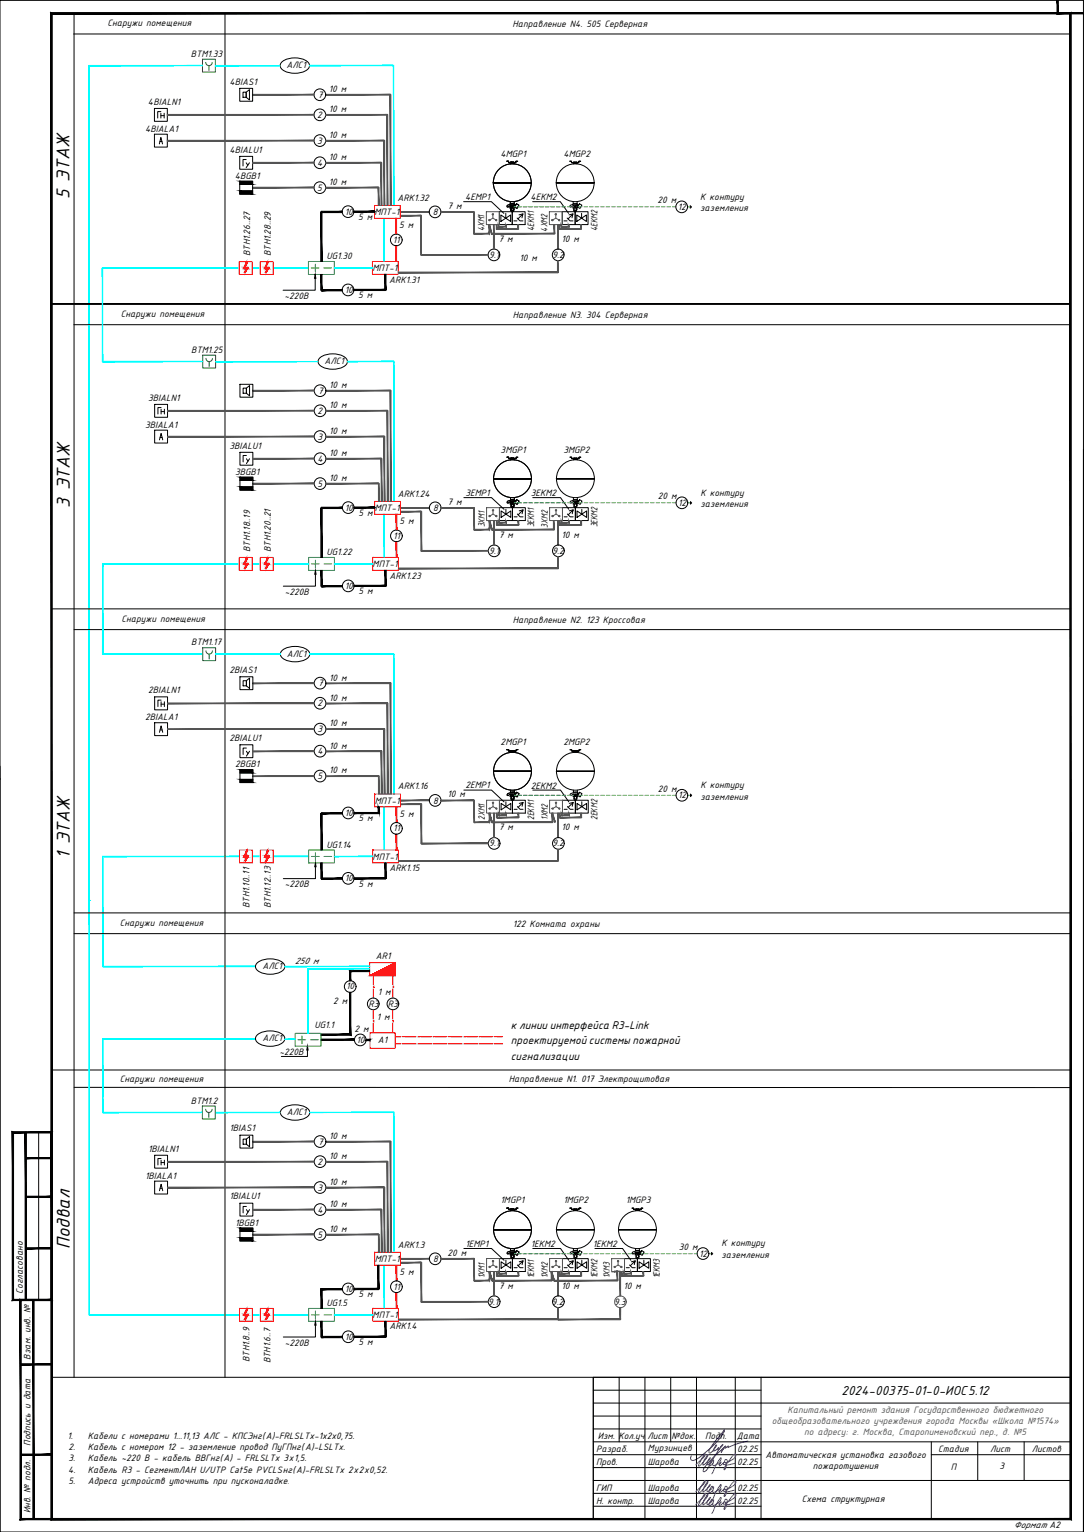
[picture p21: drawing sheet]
<svg xmlns="http://www.w3.org/2000/svg" width="420mm" height="594mm" viewBox="0 0 420 594" stroke-linecap="round" stroke-linejoin="round" font-family="sans-serif">
<defs><g id="words">
<g font-size="7.8">
<text x="26.9" y="77.2" transform="rotate(-90 26.9 77.2)">5 ЭТАЖ</text>
<text x="27.1" y="196.9" transform="rotate(-90 27.1 196.9)">3 ЭТАЖ</text>
<text x="27.1" y="333.1" transform="rotate(-90 27.1 333.1)">1 ЭТАЖ</text>
<text x="27.1" y="484.3" transform="rotate(-90 27.1 484.3)">Подвал</text>
</g>
<text font-size="5.4" x="326.2" y="540.8">2024-00375-01-0-ИОС5.12</text>
<g font-size="4.2">
<text x="198" y="398.9">к линии интерфейса R3-Link</text>
<text x="198" y="404.8">проектируемой системы пожарной</text>
<text x="198" y="410.9">сигнализации</text>
</g>
<g font-size="3.9">
<text x="41.7" y="10.3">Снаружи помещения</text>
<text x="198.6" y="10.6">Направление N4. 505 Серверная</text>
<text x="74" y="22.1">BTM1.33</text>
<text x="111" y="26.5">АЛС1</text>
<text x="88.9" y="32.8">4BIAS1</text>
<text x="127.5" y="35.7">10 м</text>
<text x="57.4" y="40.7">4BIALN1</text>
<text x="123.2" y="38">7</text>
<text x="122.9" y="45.8">2</text>
<text x="127.5" y="43.5">10 м</text>
<text x="56.2" y="51.1">4BIALA1</text>
<text x="127.5" y="53.5">10 м</text>
<text x="88.9" y="59.2">4BIALU1</text>
<text x="122.9" y="55.8">3</text>
<text x="122.9" y="64.4">4</text>
<text x="127.5" y="62.1">10 м</text>
<text x="194" y="60.7">4MGP1</text>
<text x="218.4" y="60.7">4MGP2</text>
<text x="91" y="69.4">4BGB1</text>
<text x="127.5" y="71.8">10 м</text>
<text x="122.9" y="74">5</text>
<text x="154.1" y="77.9">ARK1.32</text>
<text x="180.3" y="77.5">4EMP1</text>
<text x="205.6" y="77.6">4EKM2</text>
<text x="271.4" y="77.4">К контуру</text>
<text x="133.6" y="83.2">10</text>
<text x="145.2" y="83.5">МПТ-1</text>
<text x="167.8" y="83.4">8</text>
<text x="173.4" y="81">7 м</text>
<text x="254.9" y="78.8">20 м</text>
<text x="262.7" y="81.4">12</text>
<text x="271.4" y="82">заземления</text>
<text x="138.9" y="85.3">5 м</text>
<text x="154.8" y="88.4">5 м</text>
<text x="187.8" y="89.8" transform="rotate(-90 187.8 89.8)">4XM1</text>
<text x="207.1" y="89.8" transform="rotate(-90 207.1 89.8)">4EKM1</text>
<text x="212.2" y="89.8" transform="rotate(-90 212.2 89.8)">4XM2</text>
<text x="231.6" y="89.8" transform="rotate(-90 231.6 89.8)">4EKM2</text>
<text x="152.3" y="94.2">11</text>
<text x="193.3" y="93.8">7 м</text>
<text x="217.6" y="93.8">10 м</text>
<text x="96.9" y="99.3" transform="rotate(-90 96.9 99.3)">BТН1.26..27</text>
<text x="105" y="99.3" transform="rotate(-90 105 99.3)">BТН1.28..29</text>
<text x="126.5" y="100.6">UG1.30</text>
<text x="189.6" y="100">9.1</text>
<text x="201.3" y="101.2">10 м</text>
<text x="214.2" y="100">9.2</text>
<text x="144.4" y="105.2">МПТ-1</text>
<text x="133.6" y="113.6">10</text>
<text x="150.9" y="109.6">ARK1.31</text>
<text x="110.3" y="116">~220В</text>
<text x="138.9" y="115.7">5 м</text>
<text x="46.8" y="122.8">Снаружи помещения</text>
<text x="198.7" y="123.4">Направление N3. 304 Серверная</text>
<text x="74.1" y="136.8">BTM1.25</text>
<text x="125.7" y="141.2">АЛС1</text>
<text x="57.4" y="155.5">3BIALN1</text>
<text x="123.3" y="152.8">7</text>
<text x="127.6" y="150.5">10 м</text>
<text x="123" y="160.5">2</text>
<text x="127.6" y="158.3">10 м</text>
<text x="56.3" y="165.8">3BIALA1</text>
<text x="89" y="174">3BIALU1</text>
<text x="123" y="170.5">3</text>
<text x="127.6" y="168.3">10 м</text>
<text x="123" y="179.1">4</text>
<text x="127.6" y="176.9">10 м</text>
<text x="194.1" y="175.5">3MGP1</text>
<text x="218.4" y="175.5">3MGP2</text>
<text x="91.1" y="184.2">3BGB1</text>
<text x="123" y="188.7">5</text>
<text x="127.6" y="186.5">10 м</text>
<text x="154.1" y="192.7">ARK1.24</text>
<text x="173.5" y="195.8">7 м</text>
<text x="180.4" y="192.3">3EMP1</text>
<text x="205.7" y="192.4">3EKM2</text>
<text x="255" y="193.6">20 м</text>
<text x="262.8" y="196.1">12</text>
<text x="271.5" y="192.2">К контуру</text>
<text x="271.5" y="196.7">заземления</text>
<text x="133.6" y="198">10</text>
<text x="138.9" y="200.1">5 м</text>
<text x="145.2" y="198.2">МПТ-1</text>
<text x="154.8" y="203.2">5 м</text>
<text x="167.9" y="198.2">8</text>
<text x="152.4" y="208.9">11</text>
<text x="187.9" y="204.5" transform="rotate(-90 187.9 204.5)">3XM1</text>
<text x="193.3" y="208.6">7 м</text>
<text x="207.1" y="204.5" transform="rotate(-90 207.1 204.5)">3EKM1</text>
<text x="212.3" y="204.6" transform="rotate(-90 212.3 204.6)">3XM2</text>
<text x="217.7" y="208.6">10 м</text>
<text x="231.6" y="204.5" transform="rotate(-90 231.6 204.5)">3EKM2</text>
<text x="96.9" y="214.1" transform="rotate(-90 96.9 214.1)">BТН1.18..19</text>
<text x="105" y="214.1" transform="rotate(-90 105 214.1)">BТН1.20..21</text>
<text x="126.6" y="215.3">UG1.22</text>
<text x="189.7" y="214.8">9.1</text>
<text x="214.2" y="214.8">9.2</text>
<text x="144.4" y="219.9">МПТ-1</text>
<text x="151" y="224.3">ARK1.23</text>
<text x="110.4" y="230.7">~220В</text>
<text x="133.6" y="228.3">10</text>
<text x="138.9" y="230.4">5 м</text>
<text x="47.1" y="241.4">Снаружи помещения</text>
<text x="198.8" y="241.6">Направление N2. 123 Кроссовая</text>
<text x="74.1" y="250.3">BTM1.17</text>
<text x="111.1" y="254.6">АЛС1</text>
<text x="89" y="261">2BIAS1</text>
<text x="127.6" y="263.9">10 м</text>
<text x="57.4" y="268.9">2BIALN1</text>
<text x="123.3" y="266.2">7</text>
<text x="123" y="274">2</text>
<text x="127.6" y="271.7">10 м</text>
<text x="56.3" y="279.3">2BIALA1</text>
<text x="127.6" y="281.7">10 м</text>
<text x="89" y="287.4">2BIALU1</text>
<text x="123" y="283.9">3</text>
<text x="123" y="292.5">4</text>
<text x="127.6" y="290.3">10 м</text>
<text x="194.1" y="288.9">2MGP1</text>
<text x="218.4" y="288.9">2MGP2</text>
<text x="91.1" y="297.6">2BGB1</text>
<text x="127.6" y="299.9">10 м</text>
<text x="123" y="302.2">5</text>
<text x="180.4" y="305.7">2EMP1</text>
<text x="205.7" y="305.8">2EKM2</text>
<text x="271.5" y="305.6">К контуру</text>
<text x="145.2" y="311.6">МПТ-1</text>
<text x="154.1" y="306.1">ARK1.16</text>
<text x="167.9" y="311.6">8</text>
<text x="173.5" y="309.2">10 м</text>
<text x="255" y="307">20 м</text>
<text x="262.8" y="309.6">12</text>
<text x="271.5" y="310.1">заземления</text>
<text x="133.6" y="316.4">10</text>
<text x="154.8" y="316.6">5 м</text>
<text x="187.9" y="318" transform="rotate(-90 187.9 318)">2XM1</text>
<text x="207.1" y="318" transform="rotate(-90 207.1 318)">2EKM1</text>
<text x="212.3" y="318" transform="rotate(-90 212.3 318)">1XM2</text>
<text x="231.6" y="318" transform="rotate(-90 231.6 318)">2EKM2</text>
<text x="138.9" y="318.5">5 м</text>
<text x="152.4" y="322.4">11</text>
<text x="193.3" y="322">7 м</text>
<text x="217.7" y="322">10 м</text>
<text x="126.6" y="328.8">UG1.14</text>
<text x="189.7" y="328.2">9.1</text>
<text x="214.2" y="328.2">9.2</text>
<text x="144.4" y="333.3">МПТ-1</text>
<text x="133.6" y="341.8">10</text>
<text x="151" y="337.8">ARK1.15</text>
<text x="110.4" y="344.1">~220В</text>
<text x="138.9" y="343.8">5 м</text>
<text x="96.7" y="352.1" transform="rotate(-90 96.7 352.1)">BТН1.10..11</text>
<text x="105" y="352.1" transform="rotate(-90 105 352.1)">BТН1.12..13</text>
<text x="46.4" y="359.2">Снаружи помещения</text>
<text x="198.8" y="359.5">122 Комната охраны</text>
<text x="145.6" y="372">AR1</text>
<text x="101.7" y="375.8">АЛС1</text>
<text x="114.2" y="373.9">250 м</text>
<text x="134.2" y="383.7">10</text>
<text x="129.2" y="389.4">2 м</text>
<text x="146.4" y="385.7">1 м</text>
<text x="142.8" y="390.4">R3</text>
<text x="146" y="395.4">1 м</text>
<text x="150.4" y="390.4">R3</text>
<text x="121.9" y="398.7">UG1.1</text>
<text x="137.4" y="400.4">2 м</text>
<text x="101.7" y="403.7">АЛС1</text>
<text x="138.1" y="404.4">10</text>
<text x="146.4" y="404.6">A1</text>
<text x="108.4" y="409.2">~220В</text>
<text x="46.4" y="419.7">Снаружи помещения</text>
<text x="197.3" y="419.5">Направление N1. 017 Электрощитовая</text>
<text x="74" y="428">BTM1.2</text>
<text x="111.1" y="432.4">АЛС1</text>
<text x="89" y="438.8">1BIAS1</text>
<text x="123.3" y="443.9">7</text>
<text x="127.6" y="441.7">10 м</text>
<text x="57.4" y="446.6">1BIALN1</text>
<text x="127.6" y="449.5">10 м</text>
<text x="123" y="451.7">2</text>
<text x="56.3" y="457">1BIALA1</text>
<text x="123" y="461.7">3</text>
<text x="127.6" y="459.5">10 м</text>
<text x="89" y="465.1">1BIALU1</text>
<text x="194.1" y="466.7">1MGP1</text>
<text x="218.4" y="466.7">1MGP2</text>
<text x="242.5" y="466.7">1MGP3</text>
<text x="123" y="470.3">4</text>
<text x="127.6" y="468.1">10 м</text>
<text x="91.1" y="475.4">1BGB1</text>
<text x="123" y="479.9">5</text>
<text x="127.6" y="477.7">10 м</text>
<text x="154.1" y="483.9">ARK1.3</text>
<text x="180.4" y="483.5">1EMP1</text>
<text x="205.7" y="483.6">1EKM2</text>
<text x="229.8" y="483.6">1EKM2</text>
<text x="263.1" y="484.7">30 м</text>
<text x="279.7" y="483.3">К контуру</text>
<text x="145.2" y="489.4">МПТ-1</text>
<text x="167.9" y="489.3">8</text>
<text x="173.5" y="487">20 м</text>
<text x="270.9" y="487.3">12</text>
<text x="279.7" y="487.9">заземления</text>
<text x="154.8" y="494.4">5 м</text>
<text x="187.9" y="495.7" transform="rotate(-90 187.9 495.7)">1XM1</text>
<text x="207.1" y="495.7" transform="rotate(-90 207.1 495.7)">1EKM1</text>
<text x="212.3" y="495.7" transform="rotate(-90 212.3 495.7)">1XM2</text>
<text x="231.6" y="495.7" transform="rotate(-90 231.6 495.7)">1EKM2</text>
<text x="236.4" y="495.7" transform="rotate(-90 236.4 495.7)">1XM3</text>
<text x="255.7" y="495.7" transform="rotate(-90 255.7 495.7)">1EKM3</text>
<text x="8.8" y="501.7" transform="rotate(-90 8.8 501.7)">Согласовано</text>
<text x="133.6" y="501">10</text>
<text x="138.9" y="503.1">5 м</text>
<text x="152.4" y="500.1">11</text>
<text x="193.3" y="499.8">7 м</text>
<text x="217.7" y="499.8">10 м</text>
<text x="241.7" y="499.8">10 м</text>
<text x="126.6" y="506.5">UG1.5</text>
<text x="189.2" y="506.1">9.1</text>
<text x="214" y="506.1">9.2</text>
<text x="238" y="506.1">9.3</text>
<text x="144.4" y="511.1">МПТ-1</text>
<text x="151" y="515.5">ARK1.4</text>
<text x="110.4" y="521.9">~220В</text>
<text x="133.6" y="519.5">10</text>
<text x="138.9" y="521.6">5 м</text>
<text x="11.8" y="527.2" transform="rotate(-90 11.8 527.2)">Взам. инв. №</text>
<text x="96.7" y="528.1" transform="rotate(-90 96.7 528.1)">BТН1.8..9</text>
<text x="104.9" y="528.7" transform="rotate(-90 104.9 528.7)">BТН1.6..7</text>
<text x="26.1" y="557.9">1.</text>
<text x="34.1" y="557.9">Кабели с номерами 1...11,13 АЛС - КПСЭнг(А)-FRLSLTx-1x2x0,75.</text>
<text x="231.7" y="558">Изм. Кол.уч</text>
<text x="251" y="558">Лист</text>
<text x="260.3" y="558">№док.</text>
<text x="273.3" y="558">Подп.</text>
<text x="11.8" y="560.6" transform="rotate(-90 11.8 560.6)">Подпись и дата</text>
<text x="26.6" y="562.3">2.</text>
<text x="34.1" y="562.3">Кабель с номером 12 - заземление провод ПуГПнг(А)-LSLTx.</text>
<text x="231.1" y="563.1">Разраб.</text>
<text x="251.2" y="562.8">Мурзинцев</text>
<text x="285.6" y="558.1">Дата</text>
<text x="285.8" y="563.1">02.25</text>
<text x="363.7" y="562.9">Стадия</text>
<text x="383.8" y="562.9">Лист</text>
<text x="400" y="562.9">Листов</text>
<text x="26.6" y="566.7">3.</text>
<text x="34.1" y="566.7">Кабель ~220 В - кабель ВВГнг(А) - FRLSLTx 3х1,5.</text>
<text x="231.1" y="568.1">Пров.</text>
<text x="251" y="568.1">Шарова</text>
<text x="285.8" y="568.1">02.25</text>
<text x="296.7" y="565.4">Автоматическая установка газового</text>
<text x="315" y="569.6">пожаротушения</text>
<text x="387.3" y="569.7">3</text>
<text x="26.5" y="571.1">4.</text>
<text x="26.6" y="575.3">5.</text>
<text x="34.1" y="571.1">Кабель R3 - СегментЛАН U/UTP Cat5e PVCLSнг(А)-FRLSLTx 2х2х0,52.</text>
<text x="34.1" y="575.3">Адреса устройств уточнить при пусконаладке.</text>
<text x="368.6" y="570.1">П</text>
<text x="231.1" y="578.1">ГИП</text>
<text x="251" y="578.1">Шарова</text>
<text x="285.8" y="578.1">02.25</text>
<text x="11.8" y="586.9" transform="rotate(-90 11.8 586.9)">Инв. № подл.</text>
<text x="231" y="583.1">Н. контр.</text>
<text x="251" y="583.1">Шарова</text>
<text x="285.8" y="583.1">02.25</text>
<text x="310.7" y="582.5">Схема структурная</text>
<text x="393" y="592.5">Формат А2</text>
</g>
<g font-size="3.9" fill="#545454">
<text x="305.2" y="548.1">Капитальный ремонт здания Государственного бюджетного</text>
<text x="299.1" y="552.3">общеобразовательного учреждения города Москвы «Школа №1574»</text>
<text x="311.7" y="556.4">по адресу: г. Москва, Старопименовский пер., д. №5</text>
</g>
</g></defs>
<g fill="#0ff" stroke="#0ff" stroke-width=".39">
<path d="M39.8 374.9l59.2-.2zM39.8 374.7h59.2z"/>
<path d="M39.8 332.1l.1 42.7zM39.8 332.1l.1 42.7z"/>
<path d="M39.8 332h79.8zM39.8 332.2l79.8-.2z"/>
<path d="M34.6 510l85-.2zM34.6 509.8h85z"/>
<path d="M152.6 431.3l.1 54.3zM152.6 431.3l.1 54.3z"/>
<path d="M83.6 431.3h24.9zM83.6 431.5l24.9-.2z"/>
<path d="M120 431.4l32.7-.1zM120 431.3h32.7z"/>
<path d="M148.8 490.6l.2 16.6zM148.8 490.6l.2 16.6z"/>
<path d="M129.6 509.8h14.8zM129.6 510l14.8-.2z"/>
<path d="M39.8 431.5l38.6-.2zM39.8 431.3h38.6z"/>
<path d="M39.8 403l59.3-.2zM39.8 402.8h59.3z"/>
<path d="M39.8 402.9l.1 22.1zM39.8 402.9l.1 22.1z"/>
<path d="M110.4 402.9h4zM110.4 403.1l4-.2z"/>
<path d="M119.3 375.6l.2 25.1zM119.3 375.6l.2 25.1z"/>
<path d="M119.4 375.6h23.9zM119.4 375.7l23.9-.1z"/>
<path d="M110.4 374.7h32.9zM110.4 374.9l32.9-.2z"/>
<path d="M34.5 25.5l.2 484.4zM34.5 25.5l.2 484.4z"/>
<path d="M39.8 421.7l.1 9.7zM39.8 421.7l.1 9.7z"/>
<path d="M152.6 253.6l.1 54.3zM152.6 253.6l.1 54.3z"/>
<path d="M39.8 253.6h38.8zM39.8 253.7l38.8-.1z"/>
<path d="M120 253.7l32.7-.2zM120 253.5h32.7z"/>
<path d="M148.8 312.9l.2 16.5zM148.8 312.9l.2 16.5z"/>
<path d="M129.6 332h14.8zM129.6 332.2l14.8-.2z"/>
<path d="M39.8 218.8l38.7-.2zM39.8 218.6h38.7z"/>
<path d="M39.8 218.7l.1 .9zM39.8 218.7l.1 .9z"/>
<path d="M152.6 140.2l.1 54.3zM152.6 140.2l.1 54.3z"/>
<path d="M39.8 140.1h38.8zM39.8 140.3l38.8-.2z"/>
<path d="M134.7 140.3l18-.2zM134.7 140.1h18z"/>
<path d="M148.8 199.4l.2 16.6zM148.8 199.4l.2 16.6z"/>
<path d="M129.6 218.6h14.8zM129.6 218.8l14.8-.2z"/>
<path d="M39.8 104l79.7-.1zM39.8 103.9h79.7z"/>
<path d="M152.5 25.4l.2 54.3zM152.5 25.4l.2 54.3z"/>
<path d="M83.5 25.4h25zM83.5 25.5l25-.1z"/>
<path d="M120 25.5l32.6-.2zM120 25.3h32.6z"/>
<path d="M148.8 84.7l.1 16.5zM148.8 84.7l.1 16.5z"/>
<path d="M129.6 103.9h14.8zM129.6 104l14.8-.1z"/>
<path d="M34.6 25.5l43.9-.1zM34.6 25.4h43.9z"/>
<path d="M39.8 219.2l.1 34.5zM39.8 219.2l.1 34.5z"/>
<path d="M39.7 103.9l.1 36.3zM39.7 103.9l.1 36.3z"/>
<path d="M78.5 218.6h41.1zM78.5 218.8l41.1-.2z"/>
<path d="M83.6 140.2h39.5zM83.6 140.3l39.5-.1z"/>
<path d="M83.6 253.6h25zM83.6 253.8l25-.2z"/>
</g>
<path d="M34.6 25.5h.1M39.7 103.9h.1M39.8 103.9h.1M39.8 219.6h.1M34.8 349.2h.1M39.8 425h.1M34.5 509.9h.2M34.6 509.9h.1" fill="none" stroke="#0ff" stroke-width=".39"/>
<!-- layer: STAMP -->
<path d="M0 .1h419.9v594h-419.9zM419.9 174.1v420M0 297.1v297M0 301.9v.5M15 439.1v65" fill="none" stroke="#000" stroke-width=".39"/>
<g fill="#000" stroke="#000" stroke-width=".39">
<path d="M409.7 .1l.5 4.8v-4.8zM409.7 .1l.5 4.8-.5 .5zM410.2 4.9l-.5 .5 10.2-.5zM409.7 5.4l10.2-.5v.5z"/>
<path d="M9.7 439.1l.5 65v-65zM9.7 439.1l.5 65h-.5z"/>
<path d="M10 448.9v.4l10-.4zM10 449.3l10-.4v.4z"/>
<path d="M10 463.9v.5l10-.5zM10 464.4l10-.5v.5z"/>
<path d="M10 483.8v.5l10-.5zM10 484.3l10-.5v.5z"/>
<path d="M4.7 438.8v65.5l.5-.4zM4.7 438.8l.5 .5v64.6zM4.7 438.8l.5 .5 15-.5zM5.2 439.3l15-.5-.5 .5zM20.2 438.8l-.5 .5 .5 65zM19.7 439.3l.5 65-.5-.4zM4.7 504.3h15.5l-.5-.4zM4.7 504.3l.5-.4h14.5z"/>
<path d="M8 528.8v.6l12-.6zM8 529.4l12-.6v.6z"/>
<path d="M8 563.9v.5l12-.5zM8 564.4l12-.5v.5z"/>
<path d="M12.7 504.1v85h.5zM12.7 504.1h.5v85z"/>
<path d="M7.7 589.3h12.3v-.5zM8.2 588.8h11.8l-12.3 .5zM7.7 503.9v85.4l.5-.5zM7.7 503.9l.5 .4v84.5zM7.7 503.9l.5 .4 11.8-.4zM8.2 504.3l11.8-.4v.4z"/>
<path d="M414.7 5.4v583.4l.5 .5zM415.2 4.9v584.4l-.5-583.9zM20.2 5.4h394.5l.5-.5zM19.7 4.9h395.5l-395 .5zM19.7 4.9l.5 583.9v-583.4zM19.7 4.9l.5 583.9-.5 .5zM20.2 588.8l-.5 .5 395-.5zM19.7 589.3l395-.5 .5 .5z"/>
</g>
<path d="M289.9 558.8l-4.2 1.1-3.6 1.4 .1-.6-1.1 .9 .2-.6-1.8 2.2 1.7-2.4-4.6 4.2-3.6 4.1a.9 .9 0 0 0-.1 1.6 4.9 4.9 0 0 0 2.6-3.2 28.5 28.5 0 0 1 4.7-7.4l-1.5 1.9-.6 .1 .4-.7-.8 .8-1.1 .5v-.7l.9-1.6 .2 .1-.9 1.4a1.69 1.69 0 0 1-2 1.4l.1-.8 1.2-2 4.7-6.1v.6a32.4 32.4 0 0 1-11.4 11.1 1.06 1.06 0 0 1-1.5 0 1.06 1.06 0 0 1 .1-1.5" fill="none" stroke="#00f" stroke-width=".39"/>
<g fill="none" stroke="#000" stroke-width=".39">
<path d="M230 534.1h185v55h-185zM230 539.1h65M230 534.1v55M240 534.1v25M250 534.1v55M260 534.1v25M270 534.1v55M285 534.1v55M295 534.1v55M230 544.1h185M230 549.1h65M230 554.1h65"/>
<path d="M230 559.1h185M361 559.1v30M379 559.1v15M397 559.1v15M230 574.1h185M230 564.1h65M230 569.1h65M230 579.1h65M361 564.1h54M230 584.1h65"/>
</g>
<path d="M276.1 566.1h.3a.77 .77 0 0 1 0 1.4l-.9 .8-.6 .2a1.97 1.97 0 0 1 .7-2.2l.4-.3a.79 .79 0 0 1-.5 1.3l-1.3 .7a.85 .85 0 0 1 .1-1.3l1-1.5a6.5 6.5 0 0 1-2.8 2.8 7.4 7.4 0 0 1 1.9-3.9 9.8 9.8 0 0 1-3.6 4.4 7.3 7.3 0 0 1 1.9-4.1l.6-.6-.5 1.3-3.1 2.9M276.1 576.5h.3a.92 .92 0 0 1-.2 1.6l-1.3 .7a1.73 1.73 0 0 1 .6-1.9l.5-.6a.81 .81 0 0 1-.5 1.4l-1.3 .7a.88 .88 0 0 1 .1-1.3l1-1.4-.4 .8-2.4 2.1a6.2 6.2 0 0 1 1.7-4.2h.1a2.28 2.28 0 0 1-1.2 2.3l-1.6 1.8-.7 .4v-.6l1-1.9 1.5-2.3-.5 1.4-3.1 2.9M276.4 567.5a.53 .53 0 0 0-.1 .7 .53 .53 0 0 0 .8 0l.3-.2a3.3 3.3 0 0 0 2.2-2.5l-.1-.2a18 18 0 0 0-3.4 5.9l-.2 .3M276.4 577.8a.54 .54 0 0 0-.1 .8 .54 .54 0 0 0 .8 0l.3-.2a3.3 3.3 0 0 0 2.2-2.5l-.1-.2a18 18 0 0 0-3.4 5.8l-.2 .4M284.7 567.5l-3.4 .8a1.44 1.44 0 0 1-.6 1.6 12.1 12.1 0 0 1 4.3-6 .91 .91 0 0 1-.4 1.6l-.3 .2a4.2 4.2 0 0 1-3.3 1.4 .63 .63 0 0 1-.1-.9 .63 .63 0 0 1 .9 0 .63 .63 0 0 1 0 .9 1.05 1.05 0 0 1-1.4 .7l.2-.8-1.7 1.4a1.05 1.05 0 0 1 .6-1.4l-1 .8M284.7 577.9l-3.4 .7a1.35 1.35 0 0 1-.5 1.7h-.1a12.3 12.3 0 0 1 4.3-6 .87 .87 0 0 1 .3 .9 .87 .87 0 0 1-.7 .6l-.3 .3a4.5 4.5 0 0 1-3.3 1.4 .67 .67 0 0 1 0-1 .67 .67 0 0 1 1 .1 .67 .67 0 0 1-.3 1 .81 .81 0 0 1-.5 .7 .81 .81 0 0 1-.8-.2l.2-.7-1.7 1.4a1.06 1.06 0 0 1 .6-1.4l-1 .8M276.1 581.5h.3a.92 .92 0 0 1-.2 1.6l-1.3 .8a1.97 1.97 0 0 1 .7-2.2l.4-.4a.81 .81 0 0 1-.5 1.3l-1.3 .8a.88 .88 0 0 1 .1-1.3l1-1.4-.4 .8-2.3 2.1a6 6 0 0 1 1.6-4.1l.1-.1a2.28 2.28 0 0 1-1.2 2.3l-2.3 2.3v-.7l2.5-4.2-.5 1.4-3.1 2.9M276.4 582.9a.53 .53 0 0 0-.1 .7 .53 .53 0 0 0 .8 0l.3-.2a3.3 3.3 0 0 0 2.2-2.5l-.1-.2a17.7 17.7 0 0 0-3.4 5.9l-.2 .3M284.7 582.9l-3.4 .7a1.38 1.38 0 0 1-.6 1.7 12.3 12.3 0 0 1 4.3-6 .88 .88 0 0 1-.4 1.5l-.3 .3a4.5 4.5 0 0 1-3.3 1.4 .65 .65 0 0 1-.1-.9 .65 .65 0 0 1 .9-.1 .65 .65 0 0 1 0 1l-.1 .1a.81 .81 0 0 1-1.3 .5l.2-.7-1.6 1.4a.69 .69 0 0 1 .4-1.2l.1-.3-1 .9" fill="none" stroke="#3f00ff" stroke-width=".39"/>
<!-- layer: 0 -->
<g fill="none" stroke="#000" stroke-width=".39">
<path d="M19.9 5.1h395M28.5 13.2h386.4M28.7 5.1v529M87.2 5.1v529M109.4 23.9a8.6 8.6 0 0 1 10.2 .5 2.21 2.21 0 0 1-1.7 3.3 8.7 8.7 0 0 1-9-1.2 1.79 1.79 0 0 1 .5-2.6zM59.9 52h5v5h-5zM59.9 42.1h5v4.9h-5zM61.8 55.8l.6-2.5 .6 2.5M62 54.9h.8M62.4 43.3h-1.3v2.5M62.4 43.9v1.9M62.4 44.8h1.2"/>
<path d="M63.6 43.9v1.9M92.9 60.6h5v5h-5zM92.9 70.3h5v5h-5zM92.9 74h5M92.9 71.5h5M95.4 61.9h-1.2v2.5M95.4 63.1l.7 1M96.7 63.1l-1.3 1.9M179.7 78.2h10.8l4.8 4.5M196.4 62.5h.7v.5l1.4 .1h-1.4v-.6zM196.4 62.5h.7v.5h2.8v-.5h.8h-.7v.6h-2.9v-.6zM197.8 78.2v.7h1.5v-.7"/>
<path d="M197.8 79.7h1.5v.5h-1.5zM197.8 78.9v.3l-1.3 .6v.4l.4 .2 .9-.7M197.8 63.3h.1M197.8 63.6h1.5M197.8 63.1h1.5v.3h-1.5zM198 63h1.1M198 62.9h1.1M198.2 62.9v.1M198.2 62.9l-.4 .1h.4M198.2 62.9l1.1 .1h-1.1M198.9 62.9v.1M199.3 78.9l.3 .4-1.8-.1"/>
<path d="M199.6 79.3l.3 .2-.3 .4-.3-.2zM200.2 79l.9 .6-.7 1.2-1-.5zM205.9 70.9h-14.7h14.7M206.5 78.2h10.7l3.2 4.5M220.8 62.5h.7v.5h2.8v-.5h.8h-.7v.6h-2.9v-.6zM222.2 78.2v.8h1.5v-.8M222.2 79.7h1.5v.5h-1.5zM222.2 79v.2l-1.1 .4-.2 .6 .4 .2 .9-.7M222.2 63.6h1.4M222.2 63.1h1.4v.3h-1.4zM222.4 63h1.1M222.4 62.9h1.1"/>
<path d="M222.6 62.9l-.4 .1h.4M222.6 62.9h.7M222.6 63h.7M222.6 62.9v.1M223.3 62.9v.1M223.3 62.9h.4l-.4 .1M223.7 79l.3 .3-1.8-.1M224 79.3l.3 .2-.2 .4-.4-.2zM224.6 79l1 .6-.8 1.2-.9-.5zM230.3 70.9h-14.7h14.7M267.5 79.7v1M267.8 79.9v.7"/>
<path d="M124.6 82.2h.1M145.2 82.1h.1M193.5 82.1h5v5h-5zM194.1 83.4l3.8 2.5v-2.5l-3.8 2.5zM196 82.7v1.9M197.8 80.2l-.2 .5h1.9l-.2-.5M198 80.7l.1 1.1 .5 .3M198.1 80.7l.1 .9 .6 .1 .2-.3M198.5 82.1h5v5h-5zM199 81.1v.1M199 81.2h.1M199 80.7v.7"/>
<path d="M199.1 80.7l-.1 1.1-.4 .3M199.2 85.7h1.2M200.4 84.6l1.1 1.1h1.2M202.3 84.5l.4-1.6-2 2M202.7 82.9l-1.5 .4M217.9 82.1h5v5h-5zM218.6 85.7h1.2M219.8 84.6l1.1 1.1h1.2M221.7 84.5l.4-1.6-1.9 2M222.1 82.9l-1.5 .4M222.2 80.2l-.2 .5h1.9l-.2-.5M222.4 80.7l.1 1.1 .4 .3"/>
<path d="M222.5 80.7v.7l.4 .3 .5-.3v-.7M222.9 82.1h5v5h-5zM223.4 81.2h.1M223.5 80.7v.9M223.5 81.6l-.6 .5M223.6 83.4l3.7 2.5v-2.5l-3.7 2.5zM225.4 82.7v1.9M268 80.1v.3M19.9 117.9h395.1h-395M122.2 107.9v4.6h-12.5M124.6 112.5h.1M149.4 112.5h.1"/>
<path d="M28.6 125.9h386.4M124.1 138.7a8.6 8.6 0 0 1 10.2 .5 2.21 2.21 0 0 1-1.7 3.3 8.7 8.7 0 0 1-9-1.3 1.79 1.79 0 0 1 .5-2.5zM59.9 156.8h5v5h-5zM62.4 158h-1.2v2.5M62.4 158.7v1.8M62.4 159.6h1.3M63.7 158.7v1.8M59.9 166.8h5v5h-5zM61.8 170.6l.6-2.5 .7 2.5M62.1 169.6h.7M93 175.4h5v5h-5zM95.5 176.6h-1.3v2.5"/>
<path d="M95.5 177.9l.6 .9M96.7 177.9l-1.2 1.9M196.4 177.3h.8v.5l1.4 .1h-1.5v-.6zM196.4 177.3h.8v.5h2.8v-.5h.8h-.7v.6h-3v-.6zM197.9 178h.1M197.9 178.4h1.4M197.9 177.9h1.4v.3h-1.4zM197.9 177.7v.1M197.9 177.7h.4M198.1 177.8h1M198.1 177.6h1M198.2 177.7v.1"/>
<path d="M198.3 177.7h.7M199 177.8h.3M199 177.6h.3M199 177.6h-1.1M220.9 177.3h.7v.5h2.8v-.5h.8h-.7v.6h-2.9v-.6zM222.3 178.4h1.4M222.3 177.9h1.4v.3h-1.4zM222.3 177.7l.4 .1M222.5 177.8h1.1M222.5 177.6h1.1M222.6 177.7v.1M223.4 177.7l-.7 .1"/>
<path d="M223.4 177.6h-1.1M223.4 177.6h.4M223.7 177.7l-.3 .1M93 185.1h5v4.9h-5zM93 188.8h5M93 186.3h5M124.6 196.9h.1M145.2 196.9h.1M179.8 193h10.7l4.9 4.5M193.6 196.9h5v5h-5zM194.2 198.1l3.8 2.5v-2.5l-3.8 2.5zM196.1 197.5v1.9"/>
<path d="M197.8 194.5h1.6l-.1 .4h-1.4zM197.9 193v.7h1.4v-.7M197.9 194.9l-.2 .5h1.8l-.2-.5M197.9 193.7v.3l-1.1 .3-.2 .7 .3 .1 .9-.6M198.1 195.4l.1 1.2 .4 .3M198.2 195.4v.7M198.6 196.9h5v5h-5zM199 195.4v.9l-.5 .1-.3-.3M199 196h.1M199.1 195.9h.1M199.2 195.4l-.1 1.2-.5 .3M199.3 193.7l.3 .4-1.7-.1"/>
<path d="M199.6 194.1l.4 .1-.3 .5-.3-.2zM200.3 193.8l.9 .5-.8 1.3-.9-.6zM200.5 199.3l1.1 1.1h1.1M202.4 199.2l.3-1.5-1.9 2M202.7 197.7l-1.4 .4M206 185.6h-14.7h14.7M206.5 193h10.8l3.2 4.5M218 196.9h5v5h-5zM219.9 199.3l1.1 1.1h1.2M221.8 199.2l.4-1.5-2 2M222.2 197.7l-1.6 .4M222.2 193v.7h1.6v-.7"/>
<path d="M222.2 194.5h1.6v.4h-1.6zM222.2 194.9l-.1 .5h1.8l-.1-.5M222.2 193.7v.3l-1 .3-.2 .7 .4 .1 .8-.6M222.5 195.4v.9l.3 .5h.5l.3-.5M222.6 195.4v.7l.4 .4 .5-.4-.1-.7M223 196.9h5v5h-5zM223.4 195.9v.1M223.4 196h.1M223.6 195.4v1M223.6 198.1l3.8 2.5v-2.5l-3.8 2.5zM223.8 193.7l.2 .4-1.8-.1M224 194.1l.4 .1-.2 .5-.4-.2z"/>
<path d="M224.7 193.8l.9 .5-.7 1.3-1-.5zM225.5 197.5v1.9M230.3 185.6h-14.7h14.7M267.6 194.5v1M267.8 194.7v.6M268.1 194.9v.2M199.3 200.4h1.1M218.7 200.4h1.1M20 236.1h395M122.3 222.7v4.6h-12.5M124.6 227.3h.1M149.4 227.2h.1"/>
<path d="M28.7 244.2h386.3M109.4 252.1a8.6 8.6 0 0 1 10.3 .5 2.21 2.21 0 0 1-1.7 3.3 8.7 8.7 0 0 1-9-1.2 1.79 1.79 0 0 1 .4-2.6zM59.9 270.2h5v5.1h-5zM62.4 271.5h-1.2v2.5M62.4 272.1v1.9M62.4 273.1h1.3M63.7 272.1v1.9M59.9 280.3h5v5h-5zM61.8 284l.6-2.5 .7 2.5M62.1 283.1h.7M93 288.8h5v5h-5zM93 298.5h5v5h-5z"/>
<path d="M93 299.7h5M95.5 290.1h-1.3v2.5M95.5 291.3l.6 1M96.7 291.3l-1.2 1.9M196.4 290.7h.8v.5h2.8v-.5h.8h-.7v.6h-3v-.6zM197.9 291.5h.1M197.9 291.8h1.4M197.9 291.3h1.4v.3h-1.4zM197.9 291.1v.1M197.9 291.1h.4M197.9 291.2h.4M198.1 291.2h1"/>
<path d="M198.1 291.1h1M198.2 291.1v.1M198.3 291.1h.7M198.3 291.2h.7M198.6 291.2h-1.4v-.5h-.8h.7v.6h1.5M199 291.1l.3 .1zM206 299.1h-14.7h14.7M220.9 290.7h.7v.5h2.8v-.5l.8 .1h-.7v.5h-2.9v-.5zM222.3 291.8h1.4M222.3 291.3h1.4v.3h-1.4zM222.5 291.2h1.1M222.5 291.1h1.1"/>
<path d="M222.6 291.1v.1M222.7 291.1l-.4 .1h.4M222.7 291.1h.7l-.7 .1M223.4 291.1h.4l-.4 .1M230.3 299.1h-14.7h14.7M93 302.2h5M124.6 315.4h.1M146.8 315.3h.1M179.8 306.4h10.7l4.9 4.6M193.6 310.3h5v5h-5zM194.2 311.5l3.8 2.5v-2.5l-3.8 2.5zM196.1 310.9v1.9"/>
<path d="M197.8 307.9h1.6l-.1 .4h-1.4zM197.9 306.4v.7h1.4v-.7M197.9 308.3l-.2 .5h1.8l-.2-.5M197.9 307.1v.3l-1.1 .3-.2 .7 .3 .1 .9-.6M198.1 308.8l.1 1.3 .4 .2M198.2 308.8v.8M198.6 310.3h5v5h-5zM199 308.8v.9l-.5 .2-.3-.3M199 309.4h.1M199.1 309.4h.1M199.2 308.8v1l-.6 .5M199.3 313.8h1.1"/>
<path d="M199.3 307.1l.3 .4-1.7-.1M199.6 307.5l.4 .2-.3 .4-.3-.2zM200.3 307.2l.9 .6-.8 1.2-.9-.5zM200.5 312.8l1.1 1h1.1M202.4 312.6l.3-1.4-1.9 1.9M202.7 311.2l-1.4 .3M206.5 306.4h10.8l3.2 4.6M218 310.3h5v5h-5zM218.7 313.8h1.1M219.9 312.8l1.1 1h1.2M221.8 312.6l.4-1.4-2 1.9M222.2 311.2l-1.6 .3"/>
<path d="M222.2 306.4v.7h1.6v-.7M222.2 307.9h1.6v.4h-1.6zM222.2 308.3l-.1 .5h1.8l-.1-.5M222.2 307.1v.3l-1 .3-.2 .7 .4 .1 .8-.6M222.5 308.8v1l.3 .4h.5l.3-.4M222.6 308.8v.8l.4 .3 .5-.3-.1-.8M223 310.3h5v5h-5zM223.4 309.4h.1M223.6 308.8v1M223.6 311.5l3.8 2.5v-2.5l-3.8 2.5zM223.8 307.1l.2 .4-1.8-.1M224 307.5l.4 .2-.2 .4-.4-.2z"/>
<path d="M224.7 307.2l.9 .6-.7 1.2-1-.5zM225.5 310.9v1.9M267.6 307.9v1M267.8 308.1v.7M268.1 308.3v.2M122.3 336.1v4.6h-12.5M28.7 354h386.3M124.6 340.7h.1M149.4 340.6h.1M28.7 362h386.3M99.8 373.3a8.6 8.6 0 0 1 10.2 .5 2.21 2.21 0 0 1-1.6 3.3 8.7 8.7 0 0 1-9-1.2 1.79 1.79 0 0 1 .4-2.6zM20 414.9h395"/>
<path d="M99.8 401.2a8.6 8.6 0 0 1 10.2 .5 2.21 2.21 0 0 1-1.6 3.3 8.7 8.7 0 0 1-9-1.2 1.79 1.79 0 0 1 .4-2.6zM119.2 407.2v2.5h-10.1M28.7 421.7h386.3M109.4 429.9a8.6 8.6 0 0 1 10.3 .5 2.21 2.21 0 0 1-1.7 3.3 8.7 8.7 0 0 1-9-1.2 1.79 1.79 0 0 1 .4-2.6zM59.9 458h5v5h-5zM59.9 448h5v5h-5zM62.4 449.3h-1.2v2.5M62.4 450.8h1.3M62.4 449.9v1.9M63.7 449.9v1.9M61.8 461.7l.6-2.5 .7 2.5M62.1 460.8h.7"/>
<path d="M93 466.6h5v5h-5zM93 476.2h5v5h-5zM93 480h5M93 477.5h5M95.5 467.8h-1.3v2.5M95.5 469.1l.6 .9M96.7 469.1l-1.2 1.9M196.4 468.5h.8v.5h1.4h-1.5v-.5zM196.4 468.5h.8v.5h2.8v-.5h.8h-.7v.5h-3v-.5zM197.9 469.2h.1M197.9 469.5h1.4M197.9 469h1.4v.4h-1.4z"/>
<path d="M197.9 468.9h.1M197.9 468.9h.4M198.1 469h1M198.1 468.8h1M198.2 468.9h.1M198.3 468.9h.7M199 468.9h.1M199 468.8h.3M199 468.9h.3M199 468.8h-1.1M199.3 468.9h.1M206 476.8h-14.7h14.7"/>
<path d="M206 476.9h-14.7h14.7M220.9 468.5h.7v.5h2.8v-.5h.8h-.7v.5h-2.9v-.5zM222.3 469.5h1.4M222.3 469h1.4v.4h-1.4zM222.3 468.9h.1M222.3 468.9h.4M222.5 469h1.1M222.5 468.8h1.1M222.6 468.9h.1M222.7 468.9h.7M223.4 468.9h.1M223.4 468.9h.4z"/>
<path d="M223.7 468.9h.1M230.3 476.8h-14.7h14.7M230.3 476.9h-14.7h14.7M244.9 468.5h.8v.5h2.8v-.5h.7h-.7v.5h-2.9v-.5zM246.4 469.5h1.4M246.4 469h1.4v.4h-1.4zM246.4 468.9h.1M246.4 468.9h.3M246.5 469h1.1M246.5 468.8h1.1M246.7 468.9h.7M246.7 468.9h.1"/>
<path d="M247.4 468.9h.1M247.5 468.9h.3M247.8 468.9h.1M254.4 476.8h-14.7h14.7M254.4 476.9h-14.7h14.7M124.6 499.9h.1M146.6 499.8h.1M179.8 484.1h10.7l4.9 4.6M193.6 488.1h5v5h-5zM194.2 489.3l3.8 2.5v-2.5l-3.8 2.5zM196.1 488.7v1.9M197.8 485.7h1.6l-.1 .4h-1.4z"/>
<path d="M197.9 484.1v.8h1.4v-.8M197.9 486.1l-.2 .5h1.8l-.2-.5M197.9 484.9v.3l-1.1 .3-.2 .6 .3 .2 .9-.6M198.1 486.6v1M198.1 487.5l.5 .5 .6-.5M198.2 486.6v.8M198.6 488.1h5v5h-5zM199 486.6v.9l-.5 .1-.3-.3M199 487.1h.1M199.1 487.1h.1M199.2 486.6v1M199.3 491.6h1.1"/>
<path d="M199.3 484.9l.3 .3h-1.7M199.6 485.2l.4 .3-.3 .4-.3-.2zM200.3 485l.9 .5-.8 1.3-.9-.5zM200.5 490.5l1.1 1.1h1.1M202.4 490.4l.3-1.5-1.9 1.9M202.7 488.9l-1.4 .4M206.5 484.1h10.8l3.2 4.6M218 488.1h5v5h-5zM218.7 491.6h1.1M219.9 490.5l1.1 1.1h1.2M221.8 490.4l.4-1.5-2 1.9M222.2 488.9l-1.6 .4"/>
<path d="M222.2 484.1v.8h1.6v-.8M222.2 485.7h1.6v.4h-1.6zM222.2 486.1l-.1 .5h1.8l-.1-.5M222.2 484.9v.3l-1 .3-.2 .7 .4 .1 .8-.6M222.5 486.6v1l.3 .4h.5l.3-.4M222.6 486.6v.7l.4 .4 .5-.4-.1-.7M223 488.1h5v5h-5zM223.4 487.1h.1M223.6 486.6v1M223.6 489.3l3.8 2.5v-2.5l-3.8 2.5zM223.8 484.9l.2 .3h-1.8M224 485.2l.4 .3-.2 .4-.4-.2z"/>
<path d="M224.7 485l.9 .5-.7 1.3-1-.5zM225.5 488.7v1.9M230.6 484.1h10.7l3.2 4.6M242.1 488.1h5v5h-5zM242.7 491.6h1.2M244 490.5l1.1 1.1h1.1M245.8 490.4l.4-1.5-1.9 1.9M246.2 488.9l-1.5 .4M246.3 485.7h1.5v.4h-1.5zM246.3 484.1v.8h1.5v-.8M246.3 486.1l-.2 .5h1.9l-.2-.5M246.3 484.9v.3l-1 .3-.3 .7 .4 .1 .9-.6"/>
<path d="M246.5 486.6l.1 1.2 .5 .3M246.6 486.6v.7l.5 .4 .4-.4v-.7M247.1 488.1h5v5h-5zM247.5 487.1h.1M247.6 486.6v1M247.6 487.6l-.5 .5M247.7 489.3l3.8 2.5v-2.5l-3.8 2.5zM247.8 484.9l.3 .3h-1.8M248.1 485.2l.4 .3-.3 .4-.3-.2zM248.8 485l.9 .5-.8 1.3-.9-.5zM249.6 488.7v1.9M275.8 485.7v.9"/>
<path d="M276 485.8v.7M276.2 486v.3M122.3 513.9v4.6h-12.5M124.6 518.5h.1M149.4 518.4h.1"/>
<circle cx="198.6" cy="70.9" r="7.3"/>
<circle cx="222.9" cy="70.9" r="7.3"/>
<circle cx="198.6" cy="185.6" r="7.3"/>
<circle cx="223" cy="185.6" r="7.3"/>
<circle cx="198.6" cy="299.1" r="7.3"/>
<circle cx="223" cy="299.1" r="7.3"/>
<circle cx="198.6" cy="476.8" r="7.3"/>
<circle cx="223" cy="476.8" r="7.3"/>
<circle cx="247.1" cy="476.8" r="7.3"/>
</g>
<g fill="none" stroke="#58ba48" stroke-width=".39">
<path d="M198.6 80.2h1.3M200.6 80.2h1.5M202.8 80.2h1.5M204.9 80.2h1.5M207.1 80.2h1.4M209.2 80.2h1.5M211.3 80.2h1.5M213.5 80.2h1.5M215.6 80.2h1.5M217.8 80.2h1.4M219.9 80.2h1.5M222 80.2h1.5"/>
<path d="M224.2 80.2h1.4M226.4 80.2h1.4M228.5 80.2h1.4M230.6 80.2h1.5M232.8 80.2h1.4M234.9 80.2h1.4M237.1 80.2h1.4M239.2 80.2h1.4M241.3 80.2h1.5M243.5 80.2h1.4M245.6 80.2h1.5M247.8 80.2h1.4"/>
<path d="M249.9 80.2h1.4M252.1 80.2h1.4M254.2 80.2h1.5M256.3 80.2h1.5M258.5 80.2h1.4M260.6 80.2h1.4M266.5 80.2h1M198.7 195h1.3M200.7 195h1.5M202.9 195h1.4M205 195h1.5M207.1 195h1.5"/>
<path d="M209.3 195h1.4M211.4 195h1.5M213.6 195h1.4M215.7 195h1.5M217.8 195h1.5M220 195h1.4M222.1 195h1.5M224.3 195h1.4M226.4 195h1.4M228.6 195h1.4M230.7 195h1.4M232.8 195h1.5"/>
<path d="M235 195h1.4M237.2 195h1.3M239.3 195h1.4M241.4 195h1.5M243.5 195h1.5M245.7 195h1.4M247.9 195h1.4M250 195h1.4M252.1 195h1.5M254.3 195h1.4M256.4 195h1.5M258.6 195h1.4"/>
<path d="M260.7 195h1.3M266.5 195h1.1M198.7 308.4h1.3M200.7 308.4h1.5M202.9 308.4h1.4M205 308.4h1.5M207.1 308.4h1.5M209.3 308.4h1.4M211.4 308.4h1.5M213.6 308.4h1.4M215.7 308.4h1.5M217.8 308.4h1.5"/>
<path d="M220 308.4h1.4M222.1 308.4h1.5M224.3 308.4h1.4M226.4 308.4h1.4M228.6 308.4h1.4M230.7 308.4h1.4M232.8 308.4h1.5M235 308.4h1.4M237.2 308.4h1.3M239.3 308.4h1.4M241.4 308.4h1.5M243.5 308.4h1.5"/>
<path d="M245.7 308.4h1.4M247.9 308.4h1.4M250 308.4h1.4M252.1 308.4h1.5M254.3 308.4h1.4M256.4 308.4h1.5M258.6 308.4h1.4M260.7 308.4h1.3M266.5 308.4h1.1M198.7 486.2h1.3M200.5 486.2h1.7M202.6 486.2h1.7"/>
<path d="M204.8 486.2h1.7M206.9 486.2h1.7M209.1 486.2h1.6M211.2 486.2h1.7M213.4 486.2h1.6M215.5 486.2h1.7M217.6 486.2h1.6M219.8 486.2h1.4M221.9 486.2h1.5M224.1 486.2h1.4M226.2 486.2h1.4M228.3 486.2h1.5"/>
<path d="M230.5 486.2h1.4M232.6 486.2h1.5M234.8 486.2h1.4M236.9 486.2h1.4M239.1 486.2h1.4M241.2 486.2h1.5M243.4 486.2h1.4M245.5 486.2h1.4M247.6 486.2h1.5M249.8 486.2h1.4M251.9 486.2h1.5M254.1 486.2h1.4"/>
<path d="M256.2 486.2h1.4M258.4 486.2h1.4M260.5 486.2h1.4M262.6 486.2h1.5M264.8 486.2h1.4M266.9 486.2h1.5M269.1 486.2h1.1M274.7 486.2h1.1"/>
</g>
<g fill="#545454" stroke="#545454" stroke-width=".39">
<path d="M216.2 493.1v9.5h.3zM216.2 493.1h.3v9.5z"/>
<path d="M217.5 493.1l.3 .8v-.8zM217.5 493.1l.3 .8h-.3z"/>
<path d="M217.6 493.7v.3l2.9-.3zM217.6 494l2.9-.3v.3z"/>
<path d="M220.3 493v.9h.3zM220.3 493h.3v.9z"/>
<path d="M216.8 493.1l.3 1.7v-1.7zM216.8 493.1l.3 1.7h-.3z"/>
<path d="M216.9 494.6v.3l8.4-.3zM216.9 494.9l8.4-.3v.3z"/>
<path d="M225.1 493.1v1.7h.3zM225.1 493.1h.3v1.7z"/>
<path d="M64.9 460.6h56.9v-.3zM64.9 460.3h56.9l-56.9 .3z"/>
<path d="M64.9 450.7h56.9v-.3zM64.9 450.4h56.9l-56.9 .3z"/>
<path d="M189.6 493.1l.3 2.9v-2.9zM189.6 493.1l.3 2.9h-.3z"/>
<path d="M189.6 496l.2 .6 .1-.5zM189.6 496l.2 .6-.3-.1z"/>
<path d="M183.8 496.8h5.9v-.3zM183.8 496.5h5.9l-5.9 .3z"/>
<path d="M183.6 488.1v8.5h.3zM183.6 488.1h.3v8.5z"/>
<path d="M191.3 493.1v9.5h.3zM191.3 493.1h.3v9.5z"/>
<path d="M193.2 493.1l.3 .8v-.8zM193.2 493.1l.3 .8h-.3z"/>
<path d="M193.3 493.7v.3l2.8-.3zM193.3 494l2.8-.3v.3z"/>
<path d="M196 493v.9h.3zM196 493h.3v.9z"/>
<path d="M192.4 493.1l.3 1.7v-1.7zM192.4 493.1l.3 1.7h-.3z"/>
<path d="M192.6 494.6v.3l8.3-.3zM192.6 494.9l8.3-.3v.3z"/>
<path d="M200.8 493.1v1.7h.3zM200.8 493.1h.3v1.7z"/>
<path d="M98 478.9h23.8v-.3zM98 478.6h23.8l-23.8 .3z"/>
<path d="M98 469.2h23.8v-.3zM98 468.9h23.8l-23.8 .3z"/>
<path d="M155.2 488v.3l11.2-.3zM155.2 488.3l11.2-.3v.3z"/>
<path d="M170.9 488v.3l12.9-.3zM170.9 488.3l12.9-.3v.3z"/>
<path d="M155.2 489.5v.3l8.1-.3zM155.2 489.8l8.1-.3v.3z"/>
<path d="M163.2 489.6l.2 15.2v-15.2zM163.2 489.6l.2 15.2h-.2z"/>
<path d="M163.3 504.7v.3l25.9-.3zM163.3 505l25.9-.3v.3z"/>
<path d="M148.8 460.5v25.1h.3zM148.8 460.5h.3v25.1z"/>
<path d="M126.3 460.6h22.7v-.3zM126.3 460.3h22.7l-22.7 .3z"/>
<path d="M150.1 450.5v35.1h.3zM150.1 450.5h.3v35.1z"/>
<path d="M126.3 450.7h23.9v-.3zM126.3 450.4h23.9l-23.9 .3z"/>
<path d="M147.7 469.1v16.5h.3zM147.7 469.1h.3v16.5z"/>
<path d="M126.3 469.2h21.6v-.3zM126.3 468.9h21.6l-21.6 .3z"/>
<path d="M146.7 478.7v6.9h.3zM146.7 478.7h.3v6.9z"/>
<path d="M126.3 478.9h20.5v-.3zM126.3 478.6h20.5l-20.5 .3z"/>
<path d="M151.3 442.7v42.9h.3zM151.3 442.7h.3v42.9z"/>
<path d="M126.3 442.9h25.1v-.3zM126.3 442.6h25.1l-25.1 .3z"/>
<path d="M98 442.9h23.8v-.3zM98 442.6h23.8l-23.8 .3z"/>
<path d="M154.5 511.5v.3l61.8-.3zM154.5 511.8l61.8-.3v.3z"/>
<path d="M216.2 507.1v4.5h.3zM216.2 507.1h.3v4.5z"/>
<path d="M216.2 315.3v9.5h.3zM216.2 315.3h.3v9.5z"/>
<path d="M217.5 315.3l.3 .9v-.9zM217.5 315.3l.3 .9h-.3z"/>
<path d="M217.6 316v.3l2.9-.3zM217.6 316.3l2.9-.3v.3z"/>
<path d="M220.3 315.3v.9h.3zM220.3 315.3h.3v.9z"/>
<path d="M216.8 315.3l.3 1.7v-1.7zM216.8 315.3l.3 1.7h-.3z"/>
<path d="M216.9 316.9v.3l8.4-.3zM216.9 317.2l8.4-.3v.3z"/>
<path d="M225.1 315.3v1.7h.3zM225.1 315.3h.3v1.7z"/>
<path d="M64.9 282.9h56.9v-.3zM64.9 282.6h56.9l-56.9 .3z"/>
<path d="M64.9 272.9h56.9v-.3zM64.9 272.6h56.9l-56.9 .3z"/>
<path d="M189.6 315.3l.3 3v-3zM189.6 315.3l.3 3h-.3z"/>
<path d="M189.6 318.3l.2 .6 .1-.6zM189.6 318.3l.2 .6-.3-.1z"/>
<path d="M183.8 319h5.9v-.3zM183.8 318.7h5.9l-5.9 .3z"/>
<path d="M183.6 310.4v8.4h.3zM183.6 310.4h.3v8.4z"/>
<path d="M191.3 315.3v9.5h.3zM191.3 315.3h.3v9.5z"/>
<path d="M193.2 315.3l.3 .8v-.8zM193.2 315.3l.3 .8h-.3z"/>
<path d="M193.3 316v.3l2.8-.3zM193.3 316.3l2.8-.3v.3z"/>
<path d="M196 315.3v.8h.3zM196 315.3h.3v.8z"/>
<path d="M192.4 315.3l.3 1.7v-1.7zM192.4 315.3l.3 1.7h-.3z"/>
<path d="M192.6 316.9v.3l8.3-.3zM192.6 317.2l8.3-.3v.3z"/>
<path d="M200.8 315.3v1.7h.3zM200.8 315.3h.3v1.7z"/>
<path d="M98 301.1h23.8v-.3zM98 300.8h23.8l-23.8 .3z"/>
<path d="M98 291.5h23.8v-.3zM98 291.2h23.8l-23.8 .3z"/>
<path d="M155.2 310.2v.3l11.2-.3zM155.2 310.5l11.2-.3v.3z"/>
<path d="M170.9 310.2v.3l12.9-.2zM170.9 310.5l12.9-.2v.3z"/>
<path d="M155.2 311.7v.3l8.1-.3zM155.2 312l8.1-.3v.3z"/>
<path d="M163.2 311.8l.2 15.2v-15.2zM163.2 311.8l.2 15.2h-.2z"/>
<path d="M163.3 326.9v.3l25.9-.3zM163.3 327.2l25.9-.3v.3z"/>
<path d="M148.8 282.8v25.1h.3zM148.8 282.8h.3v25.1z"/>
<path d="M126.3 282.9h22.7v-.3zM126.3 282.6h22.7l-22.7 .3z"/>
<path d="M150.1 272.7v35.2h.3zM150.1 272.7h.3v35.2z"/>
<path d="M126.3 272.9h23.9v-.3zM126.3 272.6h23.9l-23.9 .3z"/>
<path d="M147.7 291.3v16.6h.3zM147.7 291.3h.3v16.6z"/>
<path d="M126.3 291.5h21.6v-.3zM126.3 291.2h21.6l-21.6 .3z"/>
<path d="M146.7 301v6.9h.3zM146.7 301h.3v6.9z"/>
<path d="M126.3 301.1h20.5v-.3zM126.3 300.8h20.5l-20.5 .3z"/>
<path d="M151.3 264.9v43h.3zM151.3 264.9h.3v43z"/>
<path d="M126.3 265.1h25.1v-.3zM126.3 264.8h25.1l-25.1 .3z"/>
<path d="M98 265.1h23.8v-.3zM98 264.8h23.8l-23.8 .3z"/>
<path d="M154.5 333.7v.3l61.8-.3zM154.5 334l61.8-.3v.3z"/>
<path d="M216.2 329.4v4.5h.3zM216.2 329.4h.3v4.5z"/>
<path d="M189.6 315.4l1.2 3.4-.9-3.5zM189.6 315.4l1.2 3.4-.3 .1z"/>
<path d="M190.7 318.7v.3l23.4-.3zM190.7 319l23.4-.3v.3z"/>
<path d="M214 315.3v3.5h.2zM214 315.3h.2v3.5z"/>
<path d="M214 315.4l1.2 3.4-1-3.5zM214 315.4l1.2 3.4-.2 .1z"/>
<path d="M216.2 201.9v9.5h.3zM216.2 201.9h.3v9.5z"/>
<path d="M217.5 201.9l.3 .8v-.8zM217.5 201.9l.3 .8h-.3z"/>
<path d="M217.6 202.6v.3l2.9-.3zM217.6 202.9l2.9-.3v.3z"/>
<path d="M220.3 201.9v.8h.3zM220.3 201.9h.3v.8z"/>
<path d="M216.8 201.9l.3 1.7v-1.7zM216.8 201.9l.3 1.7h-.3z"/>
<path d="M216.9 203.4v.3l8.4-.3zM216.9 203.7l8.4-.3v.3z"/>
<path d="M225.1 201.9v1.7h.3zM225.1 201.9h.3v1.7z"/>
<path d="M64.9 169.5h56.9v-.3zM64.9 169.2h56.9l-56.9 .3z"/>
<path d="M64.9 159.4h56.9v-.3zM64.9 159.1h56.9l-56.9 .3z"/>
<path d="M189.6 201.9l.3 3v-3zM189.6 201.9l.3 3h-.3z"/>
<path d="M189.6 204.8l.2 .6 .1-.5zM189.6 204.8l.2 .6h-.3z"/>
<path d="M183.8 205.5h5.9v-.3zM183.8 205.2h5.9l-5.9 .3z"/>
<path d="M183.6 196.9v8.5h.3zM183.6 196.9h.3v8.5z"/>
<path d="M191.3 201.9v9.5h.3zM191.3 201.9h.3v9.5z"/>
<path d="M193.2 201.9l.3 .8v-.8zM193.2 201.9l.3 .8h-.3z"/>
<path d="M193.3 202.5v.3l2.8-.3zM193.3 202.8l2.8-.3v.3z"/>
<path d="M196 201.9v.8h.3zM196 201.9h.3v.8z"/>
<path d="M192.4 201.9l.3 1.7v-1.7zM192.4 201.9l.3 1.7h-.3z"/>
<path d="M192.6 203.4v.3l8.3-.3zM192.6 203.7l8.3-.3v.3z"/>
<path d="M200.8 201.9v1.7h.3zM200.8 201.9h.3v1.7z"/>
<path d="M98 187.7h23.8v-.3zM98 187.4h23.8l-23.8 .3z"/>
<path d="M98 178h23.8v-.3zM98 177.7h23.8l-23.8 .3z"/>
<path d="M155.2 196.8v.3l11.2-.3zM155.2 197.1l11.2-.3v.3z"/>
<path d="M170.9 196.8v.3l12.9-.3zM170.9 197.1l12.9-.3v.3z"/>
<path d="M155.2 198.3v.3l8.1-.3zM155.2 198.6l8.1-.3v.3z"/>
<path d="M163.2 198.4l.2 15.2v-15.2zM163.2 198.4l.2 15.2h-.2z"/>
<path d="M163.3 213.5v.3l25.9-.3zM163.3 213.8l25.9-.3v.3z"/>
<path d="M148.8 169.3v25.2h.3zM148.8 169.3h.3v25.2z"/>
<path d="M126.3 169.5h22.7v-.3zM126.3 169.2h22.7l-22.7 .3z"/>
<path d="M150.1 159.3v35.2h.3zM150.1 159.3h.3v35.2z"/>
<path d="M126.3 159.4h23.9v-.3zM126.3 159.1h23.9l-23.9 .3z"/>
<path d="M147.7 177.9v16.6h.3zM147.7 177.9h.3v16.6z"/>
<path d="M126.3 178h21.6v-.3zM126.3 177.7h21.6l-21.6 .3z"/>
<path d="M146.7 187.6v6.9h.3zM146.7 187.6h.3v6.9z"/>
<path d="M126.3 187.7h20.5v-.3zM126.3 187.4h20.5l-20.5 .3z"/>
<path d="M151.3 151.5v43h.3zM151.3 151.5h.3v43z"/>
<path d="M126.3 151.7h25.1v-.3zM126.3 151.4h25.1l-25.1 .3z"/>
<path d="M98 151.7h23.8v-.3zM98 151.4h23.8l-23.8 .3z"/>
<path d="M154.5 220.3v.3l61.8-.3zM154.5 220.6l61.8-.3v.3z"/>
<path d="M216.2 215.9v4.5h.3zM216.2 215.9h.3v4.5z"/>
<path d="M216.1 87.1v9.5h.3zM216.1 87.1h.3v9.5z"/>
<path d="M217.4 87.1l.3 .8v-.8zM217.4 87.1l.3 .8h-.3z"/>
<path d="M217.6 87.8v.3l2.8-.3zM217.6 88.1l2.8-.3v.3z"/>
<path d="M220.3 87.1v.8h.3zM220.3 87.1h.3v.8z"/>
<path d="M216.7 87.1l.3 1.7v-1.7zM216.7 87.1l.3 1.7h-.3z"/>
<path d="M216.8 88.7v.3l8.4-.3zM216.8 89l8.4-.3v.3z"/>
<path d="M225 87.1v1.7h.3zM225 87.1h.3v1.7z"/>
<path d="M64.9 54.7h56.8v-.3zM64.9 54.4h56.8l-56.8 .3z"/>
<path d="M64.9 44.7h56.8v-.3zM64.9 44.4h56.8l-56.8 .3z"/>
<path d="M189.5 87.1l.3 3v-3zM189.5 87.1l.3 3h-.3z"/>
<path d="M189.5 90.1l.2 .5 .1-.5zM189.5 90.1l.2 .5h-.3z"/>
<path d="M183.7 90.8h5.9v-.3zM183.7 90.5h5.9l-5.9 .3z"/>
<path d="M183.6 82.2v8.4h.3zM183.6 82.2h.3v8.4z"/>
<path d="M191.3 87.1v9.5h.3zM191.3 87.1h.3v9.5z"/>
<path d="M193.1 87.1l.3 .8v-.8zM193.1 87.1l.3 .8h-.3z"/>
<path d="M193.2 87.8v.3l2.8-.3zM193.2 88.1l2.8-.3v.3z"/>
<path d="M195.9 87.1v.8h.3zM195.9 87.1h.3v.8z"/>
<path d="M192.4 87.1l.3 1.7v-1.7zM192.4 87.1l.3 1.7h-.3z"/>
<path d="M192.5 88.7v.3l8.3-.3zM192.5 89l8.3-.3v.3z"/>
<path d="M200.7 87.1v1.7h.3zM200.7 87.1h.3v1.7z"/>
<path d="M97.9 72.9h23.8v-.3zM97.9 72.6h23.8l-23.8 .3z"/>
<path d="M97.9 63.3h23.8v-.3zM97.9 63h23.8l-23.8 .3z"/>
<path d="M155.2 82.1v.3l11.2-.3zM155.2 82.4l11.2-.3v.3z"/>
<path d="M170.9 82.1v.3l12.8-.3zM170.9 82.4l12.8-.3v.3z"/>
<path d="M155.2 83.5v.3l8-.3zM155.2 83.8l8-.3v.3z"/>
<path d="M163.1 83.7l.3 15.2v-15.2zM163.1 83.7l.3 15.2h-.3z"/>
<path d="M163.2 98.7v.3l26-.3zM163.2 99l26-.3v.3z"/>
<path d="M148.8 54.5v25.2h.3zM148.8 54.5h.3v25.2z"/>
<path d="M126.2 54.7h22.7v-.3zM126.2 54.4h22.7l-22.7 .3z"/>
<path d="M150 44.5v35.2h.3zM150 44.5h.3v35.2z"/>
<path d="M126.2 44.7h24v-.3zM126.2 44.4h24l-24 .3z"/>
<path d="M147.7 63.1v16.6h.3zM147.7 63.1h.3v16.6z"/>
<path d="M126.2 63.3h21.6v-.3zM126.2 63h21.6l-21.6 .3z"/>
<path d="M146.6 72.8v6.9h.3zM146.6 72.8h.3v6.9z"/>
<path d="M126.2 72.9h20.6v-.3zM126.2 72.6h20.6l-20.6 .3z"/>
<path d="M151.2 36.8v42.9h.3zM151.2 36.8h.3v42.9z"/>
<path d="M126.2 36.9h25.1v-.3zM126.2 36.6h25.1l-25.1 .3z"/>
<path d="M97.9 36.9h23.8v-.3zM97.9 36.6h23.8l-23.8 .3z"/>
<path d="M154.4 105.5v.3l61.8-.3zM154.4 105.8l61.8-.3v.3z"/>
<path d="M216.1 101.1v4.6h.3zM216.1 101.1h.3v4.6z"/>
<path d="M240.2 493.1v9.5h.3zM240.2 493.1h.3v9.5z"/>
<path d="M241.6 493.1l.3 .8v-.8zM241.6 493.1l.3 .8h-.3z"/>
<path d="M241.7 493.7v.3l2.9-.3zM241.7 494l2.9-.3v.3z"/>
<path d="M244.4 493v.9h.3zM244.4 493h.3v.9z"/>
<path d="M240.8 493.1l.3 1.7v-1.7zM240.8 493.1l.3 1.7h-.3z"/>
<path d="M241 494.6v.3l8.3-.3zM241 494.9l8.3-.3v.3z"/>
<path d="M249.2 493.1v1.7h.3zM249.2 493.1h.3v1.7z"/>
<path d="M213.7 493.1l1.2 3.4-.9-3.5zM213.7 493.1l1.2 3.4-.3 .1z"/>
<path d="M214.8 496.5v.3l24.5-.3zM214.8 496.8l24.5-.3v.3z"/>
<path d="M239.1 493.1v3.5h.3zM239.1 493.1h.3v3.5z"/>
<path d="M238.2 493.2h1.1v-.3zM238.2 492.9h1.1l-1.1 .3z"/>
<path d="M213.7 493.1l.3 3.5v-3.5zM213.7 493.1l.3 3.5h-.3z"/>
<path d="M190.8 496.8h23v-.3zM190.8 496.5h23l-23 .3z"/>
<path d="M189.6 493.1l1 3.5 .3-.1zM189.6 493.1l.3-.1 1 3.5z"/>
<path d="M216.3 511.5v.3l24.1-.3zM216.3 511.8l24.1-.3v.3z"/>
<path d="M240.3 507.1l-.1 4.5h.3zM240.3 507.1h.3l-.1 4.5z"/>
<path d="M189.6 201.9l1.2 3.5-.9-3.6zM189.6 201.9l1.2 3.5-.3 .1z"/>
<path d="M190.7 205.2v.3l24-.3zM190.7 205.5l24-.3v.3z"/>
<path d="M214.5 201.9v3.5h.3zM214.5 201.9h.3v3.5z"/>
<path d="M189.5 87.1l1.2 3.5-.9-3.5zM189.5 87.1l1.2 3.5-.3 .1z"/>
<path d="M190.5 90.5v.3l24.3-.3zM190.5 90.8l24.3-.3v.3z"/>
<path d="M214.7 87.1v3.5h.3zM214.7 87.1h.3v3.5z"/>
</g>
<g fill="none" stroke="#545454" stroke-width=".39">
<path d="M188.5 82.1h5v5h-5zM189.5 85.3l.5 .1M191.1 83.4v1.2M191.1 84.6l-1.2 .6M191.1 84.6l1 .6M191.2 82.9l-.4 .4M192.3 85.1l.1 .5M212.9 82.1h5v5h-5zM213.9 85.3l.5 .1M215.4 84.6l-1.1 .6M215.4 84.6l1.1 .6M215.4 83.4v1.2"/>
<path d="M215.6 82.9l-.3 .4M216.7 85.1l.1 .5M188.6 196.9h5v5h-5zM191.1 198.1v1.3M191.1 199.4l-1.1 .6M191.1 199.4l1.1 .6M191.3 197.7l-.4 .3M192.3 199.9l.2 .5M213 196.9h5v5h-5zM215.5 198.1v1.3M215.5 199.4l-1.1 .6M215.5 199.4l1.1 .6"/>
<path d="M215.7 197.7l-.4 .3M216.7 199.9l.2 .5M189.6 200l.4 .2M214 200l.5 .2M188.6 310.3h5v5h-5zM189.6 313.5l.4 .1M191.1 311.5v1.3M191.1 312.8l-1.1 .6M191.1 312.8l1.1 .6M191.3 311.1l-.4 .4M192.3 313.3l.2 .5M213 310.3h5v5h-5z"/>
<path d="M214 313.5l.5 .1M215.5 311.5v1.3M215.5 312.8l-1.1 .6M215.5 312.8l1.1 .6M215.7 311.1l-.4 .4M216.7 313.3l.2 .5M188.6 488h5v5.1h-5zM189.6 491.3l.4 .1M191.1 490.6l-1.1 .6M191.1 490.6l1.1 .6M191.1 489.3v1.3M191.3 488.9l-.4 .3"/>
<path d="M192.3 491.1l.2 .4M213 488h5v5.1h-5zM214 491.3l.5 .1M215.5 490.6l-1.1 .6M215.5 490.6l1.1 .6M215.5 489.3v1.3M215.7 488.9l-.4 .3M216.7 491.1l.2 .4M237.1 488.1h5v5h-5zM238 491.3l.5 .1M239.6 490.6l-1.1 .6M239.6 490.6l1.1 .6"/>
<path d="M239.6 489.3v1.3M239.7 488.9l-.3 .3M240.8 491.1l.1 .4"/>
<circle cx="189.7" cy="85.3" r=".26"/>
<circle cx="191" cy="83.1" r=".25"/>
<circle cx="192.3" cy="85.4" r=".25"/>
<circle cx="214.1" cy="85.4" r=".25"/>
<circle cx="215.4" cy="83.1" r=".25"/>
<circle cx="216.7" cy="85.3" r=".26"/>
<circle cx="191.1" cy="197.9" r=".25"/>
<circle cx="215.5" cy="197.9" r=".25"/>
<circle cx="189.8" cy="200.1" r=".26"/>
<circle cx="192.4" cy="200.1" r=".25"/>
<circle cx="214.2" cy="200.1" r=".25"/>
<circle cx="216.8" cy="200.1" r=".25"/>
<circle cx="189.8" cy="313.5" r=".24"/>
<circle cx="191.1" cy="311.3" r=".25"/>
<circle cx="192.4" cy="313.5" r=".25"/>
<circle cx="214.2" cy="313.5" r=".25"/>
<circle cx="215.5" cy="311.3" r=".25"/>
<circle cx="216.8" cy="313.5" r=".25"/>
<circle cx="189.8" cy="491.3" r=".24"/>
<circle cx="191.1" cy="489" r=".25"/>
<circle cx="192.4" cy="491.3" r=".25"/>
<circle cx="214.2" cy="491.3" r=".25"/>
<circle cx="215.5" cy="489" r=".26"/>
<circle cx="216.8" cy="491.3" r=".25"/>
<circle cx="238.3" cy="491.3" r=".24"/>
<circle cx="239.6" cy="489" r=".25"/>
<circle cx="240.9" cy="491.3" r=".25"/>
<circle cx="240.5" cy="504.8" r="2.27"/>
</g>
<!-- layer: 0 -->
<g fill="#000" stroke="#000" stroke-width=".39">
<path d="M122.2 106.4l.2 1.5h-.5zM122.3 221.2l.2 1.5h-.5zM122.3 334.6l.2 1.5h-.5zM119.2 405.7l.2 1.5h-.5zM122.3 512.4l.2 1.5h-.5z"/>
<path d="M92.9 70.3l5 1.2v-1.2zM92.9 70.3l5 1.2h-5z"/>
<path d="M92.9 74l5 1.3v-1.3zM92.9 74l5 1.3h-5z"/>
<path d="M124.6 82.4h8v-.5zM124.6 81.9h8l-8 .5z"/>
<path d="M137.2 81.8v.6l8-.6zM137.2 82.4l8-.6v.6z"/>
<path d="M124.3 106.4v6.1h.5zM124.3 106.4h.5v6.1z"/>
<path d="M124.3 82.2v19.2h.5zM124.3 82.2h.5v19.2z"/>
<path d="M124.6 112.8h8v-.5zM124.6 112.3h8l-8 .5z"/>
<path d="M137.2 112.2v.5l12.2-.5zM137.2 112.7l12.2-.5v.5z"/>
<path d="M149.1 106.4v6.1h.5zM149.1 106.4h.5v6.1z"/>
<path d="M93 185.1l5 1.2v-1.2zM93 185.1l5 1.2h-5z"/>
<path d="M93 188.8l5 1.2v-1.2zM93 188.8l5 1.2h-5z"/>
<path d="M124.6 197.2h8.1v-.5zM124.6 196.7h8.1l-8.1 .5z"/>
<path d="M137.2 196.6v.5l8-.5zM137.2 197.1l8-.5v.5z"/>
<path d="M124.4 196.9v19.3h.5zM124.4 196.9h.5v19.3z"/>
<path d="M124.4 221.2v6.1h.5zM124.4 221.2h.5v6.1z"/>
<path d="M124.6 227.6h8.1v-.6zM124.6 227h8.1l-8.1 .6z"/>
<path d="M137.2 227v.4l12.2-.4zM137.2 227.4l12.2-.4v.4z"/>
<path d="M149.2 221.2v6h.5zM149.2 221.2h.5v6z"/>
<path d="M93 298.5l5 1.2v-1.2zM93 298.5l5 1.2h-5z"/>
<path d="M93 302.2l5 1.3v-1.3zM93 302.2l5 1.3h-5z"/>
<path d="M124.6 315.7h8.1v-.6zM124.6 315.1h8.1l-8.1 .6z"/>
<path d="M137.2 315.1v.4l9.6-.4zM137.2 315.5l9.6-.4v.4z"/>
<path d="M146.6 312.9v2.4h.5zM146.6 312.9h.5v2.4z"/>
<path d="M124.4 315.4v14.2h.5zM124.4 315.4h.5v14.2z"/>
<path d="M124.4 334.6v6.1h.5zM124.4 334.6h.5v6.1z"/>
<path d="M124.6 341h8.1v-.5zM124.6 340.5h8.1l-8.1 .5z"/>
<path d="M137.2 340.4v.5l12.2-.5zM137.2 340.9l12.2-.5v.5z"/>
<path d="M149.2 334.6v6h.5zM149.2 334.6h.5v6z"/>
<path d="M135.5 376.3v4h.5zM135.5 376.3l.5 .5v3.5zM135.5 376.3l.5 .5 7.3-.5zM136 376.8l7.3-.5v.5z"/>
<path d="M135.5 384.8l.5 16.7v-16.7zM135.5 384.8l.5 16.7-.5-.5zM124.5 401.5h11.5l-.5-.5zM124.5 401h11l-11 .5z"/>
<path d="M124.5 402.9v.6l12.8-.6zM124.5 403.5l12.8-.6v.6z"/>
<path d="M141.9 403v.5l1.5-.5zM141.9 403.5l1.5-.5v.5z"/>
<path d="M93 476.2l5 1.3v-1.3zM93 476.2l5 1.3h-5z"/>
<path d="M93 480l5 1.2v-1.2zM93 480l5 1.2h-5z"/>
<path d="M137.2 499.6v.5l9.4-.5zM137.2 500.1l9.4-.5v.5z"/>
<path d="M146.4 490.7l.5 9.1v-9.1zM146.4 490.7l.5 9.1h-.5z"/>
<path d="M124.4 512.4v6.1h.5zM124.4 512.4h.5v6.1z"/>
<path d="M124.4 499.7v7.7h.5zM124.4 499.7h.5v7.7z"/>
<path d="M124.6 518.7h8.1v-.5zM124.6 518.2h8.1l-8.1 .5z"/>
<path d="M124.6 500.2h8.1v-.5zM124.6 499.7h8.1l-8.1 .5z"/>
<path d="M137.2 518.1v.5l12.2-.5zM137.2 518.6l12.2-.5v.5z"/>
<path d="M149.2 512.4v6h.5zM149.2 512.4h.5v6z"/>
</g>
<path d="M145.2 79.7h10v5h-10zM144.4 101.4h9.9v5h-9.9zM145.2 194.5h10v4.9h-10zM144.4 216.2h10v5h-10zM145.2 307.9h10v5h-10zM144.4 329.6h10v5h-10zM143.3 373.3h9.9v5h-9.9zM145.2 485.6h10v5.1h-10zM144.4 507.4h10v5h-10z" fill="none" stroke="#f00" stroke-width=".39"/>
<!-- layer: 0 -->
<g fill="none" stroke="#f00" stroke-width=".39">
<path d="M145.2 79.7h.1M144.4 101.4h.1M145.2 194.5h.1M144.4 216.2h.1M145.2 307.9h.1M144.4 329.6h.1M144.7 378.3v3.6M152.3 378.3v3.6M153.2 373.3l-9.9 5M144.7 396.3h.1M144.7 395.7h.1M144.7 391.6v3.6"/>
<path d="M144.7 396.8v3.6M144.7 383h.1M144.7 382.5h.1M144.7 383.5v3.6M152.2 396.3h.1M152.2 395.7h.1M152.2 391.6v3.6M152.2 396.8v3.6M152.3 383h.1M152.3 382.5h.1M152.3 383.5v3.6M153.2 402h2.2"/>
<path d="M153.2 404.8h2.2M155.9 402h.1M155.9 404.8h.1M156.5 402h.1M156.5 404.8h.1M157 402h4.3M157 404.8h4.3M161.9 402h.1M161.9 404.8h.1M162.4 402h.1M162.4 404.8h.1M162.9 402h4.4"/>
<path d="M162.9 404.8h4.4M167.8 402h.1M167.8 404.8h.1M168.4 402h.1M168.4 404.8h.1M168.9 402h4.3M168.9 404.8h4.3M173.7 402h.1M173.7 404.8h.1M174.3 402h.1M174.3 404.8h.1M174.8 402h4.4"/>
<path d="M174.8 404.8h4.4M179.7 402h.1M179.7 404.8h.1M180.2 402h.1M180.2 404.8h.1M180.8 402h4.3M180.8 404.8h4.3M185.6 402h.1M185.6 404.8h.1M186.2 402h.1M186.2 404.8h.1M186.7 402h4.3"/>
<path d="M186.7 404.8h4.3M191.6 402h.1M191.6 404.8h.1M192.1 402h.1M192.1 404.8h.1M192.7 402h2.1M192.7 404.8h2.1M145.2 485.6h.1M144.4 507.4h.1"/>
</g>
<g fill="#f00" stroke="#f00" stroke-width=".39">
<path d="M153.5 501.2v6.2h.3zM153.5 501.2h.3v6.2z"/>
<path d="M153.5 490.6v6.2h.3zM153.5 490.6h.3v6.2z"/>
<path d="M153.5 323.5v6.1h.3zM153.5 323.5h.3v6.1z"/>
<path d="M153.5 312.9v6.1h.3zM153.5 312.9h.3v6.1z"/>
<path d="M153.5 210.1v6.1h.3zM153.5 210.1h.3v6.1z"/>
<path d="M153.5 199.4v6.1h.3zM153.5 199.4h.3v6.1z"/>
<path d="M153.4 95.3v6.1h.3zM153.4 95.3h.3v6.1z"/>
<path d="M153.4 84.7v6.1h.3zM153.4 84.7h.3v6.1z"/>
</g>
<g fill="none" stroke="#000" stroke-width=".39">
<path d="M92.9 34.3h5v5h-5zM94.2 35.7h1.2v2h-1.2zM95.4 35.7l1.3-.9v3.9l-1.3-1zM93 149h5v5h-5zM94.2 150.5h1.3v2h-1.3zM95.5 150.5l1.2-1v4l-1.2-1zM93 262.4h5v5h-5zM94.2 264h1.3v2h-1.3zM95.5 264l1.2-1.1v4.1l-1.2-1zM93 440.2h5v5h-5zM94.2 441.7h1.3v2h-1.3zM95.5 441.7l1.2-1v4l-1.2-1z"/>
<circle cx="124" cy="36.7" r="2.27"/>
<circle cx="124" cy="54.5" r="2.27"/>
<circle cx="124" cy="44.5" r="2.27"/>
<circle cx="124" cy="72.8" r="2.27"/>
<circle cx="124" cy="63.1" r="2.27"/>
<circle cx="198.6" cy="70.9" r="7.3"/>
<circle cx="134.9" cy="82.1" r="2.27"/>
<circle cx="153.6" cy="93" r="2.27"/>
<circle cx="168.6" cy="82.2" r="2.27"/>
<circle cx="191.5" cy="98.8" r="2.27"/>
<circle cx="216.3" cy="98.8" r="2.27"/>
<circle cx="264.2" cy="80.2" r="2.27"/>
<circle cx="134.9" cy="112.4" r="2.27"/>
<circle cx="124.1" cy="159.3" r="2.27"/>
<circle cx="124.1" cy="151.5" r="2.27"/>
<circle cx="124.1" cy="169.3" r="2.27"/>
<circle cx="124.1" cy="177.9" r="2.27"/>
<circle cx="124.1" cy="187.5" r="2.27"/>
<circle cx="135" cy="196.8" r="2.27"/>
<circle cx="168.7" cy="196.9" r="2.27"/>
<circle cx="198.6" cy="185.6" r="7.3"/>
<circle cx="264.3" cy="195" r="2.27"/>
<circle cx="153.6" cy="207.8" r="2.27"/>
<circle cx="191.5" cy="213.6" r="2.27"/>
<circle cx="216.4" cy="213.6" r="2.27"/>
<circle cx="135" cy="227.2" r="2.27"/>
<circle cx="124.1" cy="264.9" r="2.27"/>
<circle cx="124.1" cy="272.7" r="2.27"/>
<circle cx="124.1" cy="291.3" r="2.27"/>
<circle cx="124.1" cy="282.7" r="2.27"/>
<circle cx="198.6" cy="299.1" r="7.3"/>
<circle cx="124.1" cy="300.9" r="2.27"/>
<circle cx="135" cy="315.2" r="2.27"/>
<circle cx="168.7" cy="310.4" r="2.27"/>
<circle cx="264.3" cy="308.4" r="2.27"/>
<circle cx="153.6" cy="321.2" r="2.27"/>
<circle cx="191.5" cy="327.1" r="2.27"/>
<circle cx="216.4" cy="327.1" r="2.27"/>
<circle cx="135" cy="340.6" r="2.27"/>
<circle cx="135.7" cy="382.6" r="2.27"/>
<circle cx="144.7" cy="389.3" r="2.27"/>
<circle cx="152.3" cy="389.3" r="2.27"/>
<circle cx="139.6" cy="403.3" r="2.27"/>
<circle cx="124.1" cy="450.5" r="2.27"/>
<circle cx="124.1" cy="442.7" r="2.27"/>
<circle cx="124.1" cy="478.7" r="2.27"/>
<circle cx="124.1" cy="460.5" r="2.27"/>
<circle cx="124.1" cy="469" r="2.27"/>
<circle cx="198.6" cy="476.8" r="7.3"/>
<circle cx="135" cy="499.8" r="2.27"/>
<circle cx="153.6" cy="499" r="2.27"/>
<circle cx="168.7" cy="488.1" r="2.27"/>
<circle cx="272.5" cy="486.1" r="2.27"/>
<circle cx="135" cy="518.4" r="2.27"/>
<circle cx="191.5" cy="504.8" r="2.27"/>
<circle cx="216.4" cy="504.8" r="2.27"/>
</g>
<g fill="none" stroke="#2eb800" stroke-width=".39">
<path d="M119.5 101.4h10.1v5h-10.1zM120.6 103.9h3M122.2 102.5v2.9M125.5 103.9h3M119.6 216.2h10v5h-10zM120.7 218.7h3M122.3 217.2v3M125.6 218.7h3M119.6 329.6h10v5h-10zM120.7 332.1h3M122.3 330.6v3M125.6 332.1h3"/>
<path d="M114.4 400.7h10v5h-10zM115.5 403.2h3M117.1 401.7v3M120.4 403.2h3M119.6 507.4h10v5h-10zM120.7 509.9h3M122.3 508.4v3M125.6 509.9h3"/>
</g>
<!-- layer: 0 -->
<path d="M143.3 378.3l9.9-5v5z" fill="#f00" stroke="#f00" stroke-width=".39"/>
<path d="M143.4 400.5h9.8v6h-9.8z" fill="none" stroke="#f00" stroke-width=".39"/>
<path d="M20 534.1h395" fill="none" stroke="#000" stroke-width=".39"/>
<path d="M92.8 101.4v5M100.9 101.4v5M92.8 216.2v5M100.9 216.2v5M92.8 329.6v5M100.9 329.6v5M92.8 507.4v5M100.9 507.4v5" fill="none" stroke="#fff" stroke-width=".39"/>
<g fill="#fff" stroke="#fff" stroke-width=".39">
<path d="M92.8 512.4h5v-5zM92.8 507.4h5l-5 5z"/>
<path d="M105.9 507.4l-5 5h5zM100.9 507.4h5l-5 5z"/>
<path d="M97.7 101.4l-4.9 5h4.9zM92.8 101.4h4.9l-4.9 5z"/>
<path d="M105.9 101.4l-5 5h5zM100.9 101.4h5l-5 5z"/>
<path d="M97.8 329.6l-5 5h5zM92.8 329.6h5l-5 5z"/>
<path d="M105.9 329.6l-5 5h5zM100.9 329.6h5l-5 5z"/>
<path d="M97.7 216.2l-4.9 5h4.9zM92.8 216.2h4.9l-4.9 5z"/>
<path d="M105.9 216.2l-5 5h5zM100.9 216.2h5l-5 5z"/>
</g>
<g fill="#fcfcfc" stroke="#fcfcfc" stroke-width=".39">
<path d="M92.8 507.4l5 5v-5zM92.8 507.4l5 5h-5z"/>
<path d="M100.9 507.4l5 5v-5zM100.9 507.4l5 5h-5z"/>
<path d="M92.8 101.4l4.9 5v-5zM92.8 101.4l4.9 5h-4.9z"/>
<path d="M100.9 101.4l5 5v-5zM100.9 101.4l5 5h-5z"/>
<path d="M92.8 329.6l5 5v-5zM92.8 329.6l5 5h-5z"/>
<path d="M100.9 329.6l5 5v-5zM100.9 329.6l5 5h-5z"/>
<path d="M92.8 216.2l4.9 5v-5zM92.8 216.2l4.9 5h-4.9z"/>
<path d="M100.9 216.2l5 5v-5zM100.9 216.2l5 5h-5z"/>
</g>
<path d="M92.8 101.4h4.9v5h-4.9zM100.9 101.4h5v5h-5zM92.8 216.2h4.9v5h-4.9zM100.9 216.2h5v5h-5zM92.8 329.6h5v5h-5zM100.9 329.6h5v5h-5zM92.8 507.4h5v5h-5zM100.9 507.4h5v5h-5z" fill="none" stroke="#f00" stroke-width=".39"/>
<g fill="#f00" stroke="#f00" stroke-width=".39">
<path d="M95.5 507.9l-.4 1.7 .8-1.7zM95.5 507.9l-.4 1.7h-.5z"/>
<path d="M94.6 509.6l1.5 .5 .3-.5zM94.6 509.6l1.5 .5h-1.8z"/>
<path d="M95.5 510.1l-.3 1.5 .9-1.5zM95.5 510.1l-.3 1.5h-.5z"/>
<path d="M103.5 507.9l-.3 1.7 .9-1.7zM103.5 507.9l-.3 1.7h-.5z"/>
<path d="M102.7 509.6l1.5 .5 .2-.5zM102.7 509.6l1.5 .5h-1.8z"/>
<path d="M103.7 510.1l-.4 1.5 .9-1.5zM103.7 510.1l-.4 1.5h-.5z"/>
<path d="M95.4 101.9l-.4 1.8 .9-1.8zM95.4 101.9l-.4 1.8h-.5z"/>
<path d="M94.5 103.7l1.5 .5 .3-.5zM94.5 103.7l1.5 .5h-1.8z"/>
<path d="M95.5 104.2l-.4 1.5 .9-1.5zM95.5 104.2l-.4 1.5h-.5z"/>
<path d="M103.5 101.9l-.4 1.8 .9-1.8zM103.5 101.9l-.4 1.8h-.5z"/>
<path d="M102.6 103.7l1.5 .5 .3-.5zM102.6 103.7l1.5 .5h-1.7z"/>
<path d="M103.6 104.2l-.3 1.5 .8-1.5zM103.6 104.2l-.3 1.5h-.6z"/>
<path d="M95.5 330.1l-.4 1.8 .8-1.8zM95.5 330.1l-.4 1.8h-.5z"/>
<path d="M94.6 331.9l1.5 .5 .3-.5zM94.6 331.9l1.5 .5h-1.8z"/>
<path d="M95.5 332.4l-.3 1.5 .9-1.5zM95.5 332.4l-.3 1.5h-.5z"/>
<path d="M103.5 330.1l-.3 1.8 .9-1.8zM103.5 330.1l-.3 1.8h-.5z"/>
<path d="M102.7 331.9l1.5 .5 .2-.5zM102.7 331.9l1.5 .5h-1.8z"/>
<path d="M103.7 332.4l-.4 1.5 .9-1.5zM103.7 332.4l-.4 1.5h-.5z"/>
<path d="M95.4 216.7l-.4 1.8 .9-1.8zM95.4 216.7l-.4 1.8h-.5z"/>
<path d="M94.5 218.5l1.5 .4 .3-.4zM94.5 218.5l1.5 .4h-1.8z"/>
<path d="M95.5 218.9l-.4 1.5 .9-1.5zM95.5 218.9l-.4 1.5h-.5z"/>
<path d="M103.5 216.7l-.4 1.8 .9-1.8zM103.5 216.7l-.4 1.8h-.5z"/>
<path d="M102.6 218.5l1.5 .4 .3-.4zM102.6 218.5l1.5 .4h-1.7z"/>
<path d="M103.6 218.9l-.3 1.5 .8-1.5zM103.6 218.9l-.3 1.5h-.6z"/>
</g>
<!-- layer: 0 -->
<path d="M78.5 23h5v5h-5zM79.8 24.2a1.25 1.25 0 0 0 1.2 1.3 1.25 1.25 0 0 0 1.3-1.3M81 25.5v1.8M78.6 137.7h5v5h-5zM79.8 139a1.25 1.25 0 0 0 1.3 1.2 1.25 1.25 0 0 0 1.2-1.2M81.1 140.2v1.9M78.6 251.2h5v5h-5zM79.8 252.4a1.25 1.25 0 0 0 1.3 1.2 1.25 1.25 0 0 0 1.2-1.2M81.1 253.7v1.8M78.4 428.9h5v5h-5zM79.7 430.1a1.25 1.25 0 0 0 1.3 1.3 1.25 1.25 0 0 0 1.2-1.3M80.9 431.4v1.9" fill="none" stroke="#136734" stroke-width=".39"/>
<use href="#words"/>
</svg>
